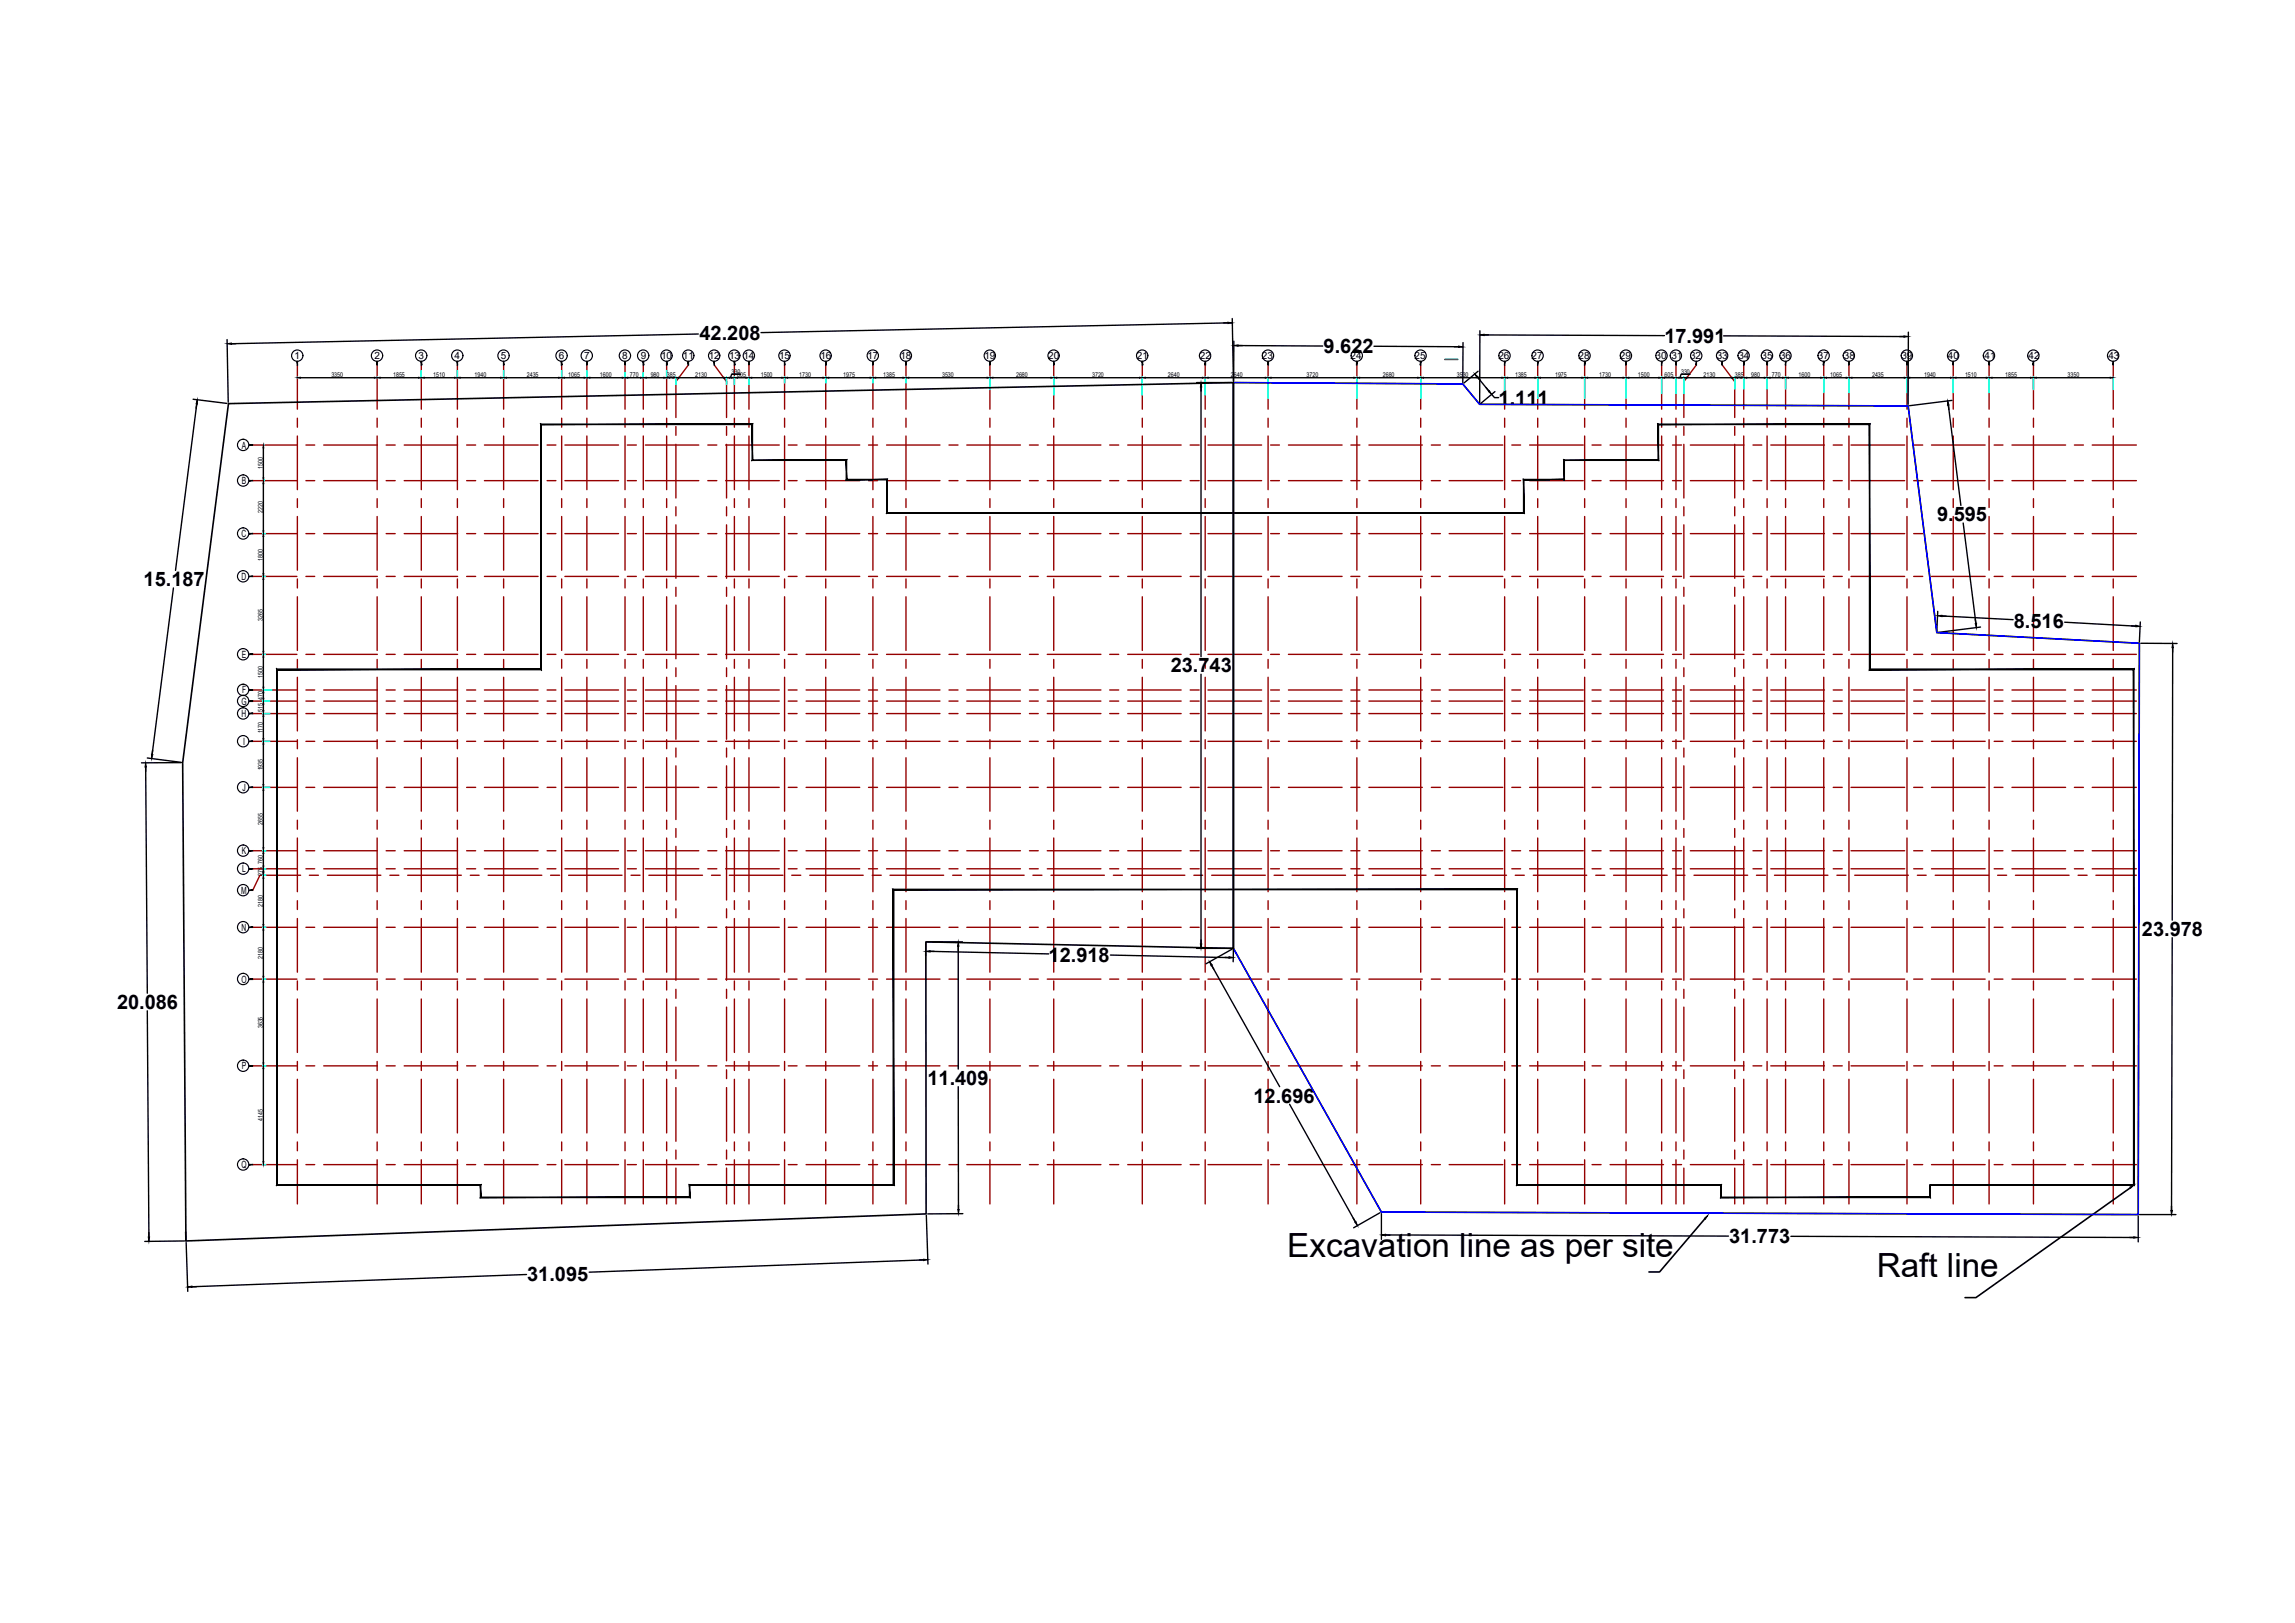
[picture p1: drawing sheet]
<svg xmlns="http://www.w3.org/2000/svg" width="420mm" height="297mm" viewBox="0 0 420 297" stroke-linecap="round" stroke-linejoin="round" font-family="sans-serif">
<defs><g id="words">
<g font-size="6.1">
<text x="235.7" y="230.1">Excavation line as per site</text>
<text x="343.6" y="233.7">Raft line</text>
</g>
<g font-size="3.7">
<text x="128.1" y="62.3">42.208</text>
<text x="242.3" y="64.6">9.622</text>
<text x="304.7" y="62.7">17.991</text>
<text x="274.4" y="74.1">1.111</text>
<text x="354.6" y="95.4">9.595</text>
<text x="26.3" y="107.3">15.187</text>
<text x="368.7" y="114.9">8.516</text>
<text x="214.3" y="123.1">23.743</text>
<text x="392.1" y="171.3">23.978</text>
<text x="192" y="176">12.918</text>
<text x="21.4" y="184.7">20.086</text>
<text x="169.8" y="198.5">11.409</text>
<text x="229.5" y="201.8">12.696</text>
<text x="316.6" y="227.5">31.773</text>
<text x="96.5" y="234.4">31.095</text>
</g>
<g font-size="1.8">
<text x="53.9" y="65.7">1</text>
<text x="68.5" y="65.7">2</text>
<text x="76.6" y="65.7">3</text>
<text x="83.2" y="65.7">4</text>
<text x="91.7" y="65.7">5</text>
<text x="102.3" y="65.7">6</text>
<text x="106.9" y="65.7">7</text>
<text x="113.9" y="65.7">8</text>
<text x="117.3" y="65.7">9</text>
<text x="121" y="65.7">10</text>
<text x="125" y="65.7">11</text>
<text x="129.8" y="65.7">12</text>
<text x="133.5" y="65.7">13</text>
<text x="136.1" y="65.7">14</text>
<text x="142.6" y="65.7">15</text>
<text x="150.2" y="65.7">16</text>
<text x="158.8" y="65.7">17</text>
<text x="164.8" y="65.7">18</text>
<text x="180.2" y="65.7">19</text>
<text x="191.9" y="65.7">20</text>
<text x="208.2" y="65.7">21</text>
<text x="219.7" y="65.7">22</text>
<text x="231" y="65.7">23</text>
<text x="247.3" y="65.7">24</text>
<text x="259" y="65.7">25</text>
<text x="274.3" y="65.7">26</text>
<text x="280.4" y="65.7">27</text>
<text x="289" y="65.7">28</text>
<text x="296.5" y="65.7">29</text>
<text x="303.1" y="65.7">30</text>
<text x="306" y="65.7">31</text>
<text x="309.4" y="65.7">32</text>
<text x="314.3" y="65.7">33</text>
<text x="318.3" y="65.7">34</text>
<text x="322.5" y="65.7">35</text>
<text x="325.9" y="65.7">36</text>
<text x="332.8" y="65.7">37</text>
<text x="337.6" y="65.7">38</text>
<text x="348.1" y="65.7">39</text>
<text x="356.6" y="65.7">40</text>
<text x="363.3" y="65.7">41</text>
<text x="371.4" y="65.7">42</text>
<text x="386" y="65.7">43</text>
<text x="44.3" y="82.1">A</text>
<text x="44.3" y="88.6">B</text>
<text x="44.2" y="98.3">C</text>
<text x="44.2" y="106.2">D</text>
<text x="44.3" y="120.4">E</text>
<text x="44.2" y="129">G</text>
<text x="44.2" y="131.2">H</text>
<text x="44.3" y="126.9">F</text>
<text x="44.5" y="136.3">I</text>
<text x="44.4" y="144.8">J</text>
<text x="44.3" y="156.3">K</text>
<text x="44.3" y="159.6">L</text>
<text x="44.2" y="163.6">M</text>
<text x="44.2" y="170.3">N</text>
<text x="44.2" y="179.9">O</text>
<text x="44.3" y="195.7">P</text>
<text x="44.2" y="213.8">Q</text>
</g>
<g font-size="1.2">
<text x="60.7" y="69">3350</text>
<text x="72" y="69">1855</text>
<text x="79.3" y="69">1510</text>
<text x="86.9" y="69">1940</text>
<text x="96.4" y="69">2435</text>
<text x="104" y="69">1065</text>
<text x="109.8" y="69">1600</text>
<text x="115.3" y="69">770</text>
<text x="119.1" y="69">980</text>
<text x="122.1" y="69">385</text>
<text x="127.3" y="69">2130</text>
<text x="133.9" y="68.4">330</text>
<text x="135" y="69">605</text>
<text x="139.3" y="69">1500</text>
<text x="146.3" y="69">1730</text>
<text x="154.4" y="69">1975</text>
<text x="161.7" y="69">1385</text>
<text x="172.5" y="69">3530</text>
<text x="186" y="69">2680</text>
<text x="199.9" y="69">3720</text>
<text x="213.8" y="69">2640</text>
<text x="225.3" y="69">2640</text>
<text x="239.2" y="69">3720</text>
<text x="253.2" y="69">2680</text>
<text x="266.7" y="69">3530</text>
<text x="277.4" y="69">1385</text>
<text x="284.7" y="69">1975</text>
<text x="292.8" y="69">1730</text>
<text x="299.8" y="69">1500</text>
<text x="304.7" y="69">605</text>
<text x="307.8" y="68.4">330</text>
<text x="311.9" y="69">2130</text>
<text x="317.6" y="69">385</text>
<text x="320.6" y="69">980</text>
<text x="324.4" y="69">770</text>
<text x="329.3" y="69">1600</text>
<text x="335.1" y="69">1065</text>
<text x="342.7" y="69">2435</text>
<text x="352.3" y="69">1940</text>
<text x="359.7" y="69">1510</text>
<text x="367.1" y="69">1855</text>
<text x="378.5" y="69">3350</text>
<text x="48.1" y="85.8" transform="rotate(-90 48.1 85.8)">1500</text>
<text x="48.1" y="93.9" transform="rotate(-90 48.1 93.9)">2220</text>
<text x="48.1" y="102.7" transform="rotate(-90 48.1 102.7)">1800</text>
<text x="48.1" y="113.7" transform="rotate(-90 48.1 113.7)">3265</text>
<text x="48.1" y="124.1" transform="rotate(-90 48.1 124.1)">1500</text>
<text x="48.1" y="130.3" transform="rotate(-90 48.1 130.3)">515</text>
<text x="48.1" y="128.1" transform="rotate(-90 48.1 128.1)">470</text>
<text x="48.1" y="134.2" transform="rotate(-90 48.1 134.2)">1170</text>
<text x="48.1" y="141" transform="rotate(-90 48.1 141)">1935</text>
<text x="48.1" y="151" transform="rotate(-90 48.1 151)">2655</text>
<text x="48.1" y="160.4" transform="rotate(-90 48.1 160.4)">275</text>
<text x="48.1" y="158.2" transform="rotate(-90 48.1 158.2)">760</text>
<text x="48.1" y="166" transform="rotate(-90 48.1 166)">2180</text>
<text x="48.1" y="175.6" transform="rotate(-90 48.1 175.6)">2180</text>
<text x="48.1" y="188.2" transform="rotate(-90 48.1 188.2)">3635</text>
<text x="48.1" y="205.2" transform="rotate(-90 48.1 205.2)">4145</text>
</g>
</g></defs>
<!-- layer: GRID -->
<g fill="none" stroke="#950000" stroke-width=".25">
<path d="M54.4 66.8v8.1M54.4 76.5v1.7M54.4 79.8v9.8M69 66.8v8.1M69 76.5v1.7M69 79.8v9.8M77.1 66.8v8.1M77.1 76.5v1.7M77.1 79.8v9.8M83.7 66.8v8.1M83.7 76.5v1.7M83.7 79.8v9.8"/>
<path d="M92.2 66.8v8.1M92.2 76.5v1.7M92.2 79.8v9.8M102.8 66.8v8.1M102.8 76.5v1.7M102.8 79.8v9.8M107.4 66.8v8.1M107.4 76.5v1.7M107.4 79.8v9.8M114.4 66.8v8.1M114.4 76.5v1.7M114.4 79.8v9.8"/>
<path d="M117.8 66.8v8.1M117.8 76.5v1.7M117.8 79.8v9.8M122 66.8v8.1M122 76.5v1.7M122 79.8v9.8M123.7 78.1v1.6M126 66.8l-2.3 3.1v6.5M130.8 66.8l2.2 3.1v6.5M133 78.1v1.6M134.5 66.8v8.1M134.5 76.5v1.7"/>
<path d="M134.5 79.8v9.8M137.1 66.8v8.1M137.1 76.5v1.7M137.1 79.8v9.8M143.6 66.8v8.1M143.6 76.5v1.7M143.6 79.8v9.8M151.2 66.8v8.1M151.2 76.5v1.7M151.2 79.8v9.8M159.8 66.8v8.1M159.8 76.5v1.7"/>
<path d="M159.8 79.8v9.8M165.9 66.8v8.1M165.9 76.5v1.7M165.9 79.8v9.8M181.2 66.8v8.1M181.2 76.5v1.7M181.2 79.8v9.8M192.9 66.8v8.1M192.9 76.5v1.7M192.9 79.8v9.8M209.1 66.8v8.1M209.1 76.5v1.7"/>
<path d="M209.1 79.8v9.8M220.6 66.8v8.1M220.6 76.5v1.7M220.6 79.8v9.8M232.2 66.8v8.1M232.2 76.5v1.7M232.2 79.8v9.8M248.4 66.8v8.1M248.4 76.5v1.7M248.4 79.8v9.8M260.1 66.8v8.1M260.1 76.5v1.7"/>
<path d="M260.1 79.8v9.8M275.5 66.8v8.1M275.5 76.5v1.7M275.5 79.8v9.8M281.5 66.8v8.1M281.5 76.5v1.7M281.5 79.8v9.8M290.1 66.8v8.1M290.1 76.5v1.7M290.1 79.8v9.8M297.7 66.8v8.1M297.7 76.5v1.7"/>
<path d="M297.7 79.8v9.8M304.2 66.8v8.1M304.2 76.5v1.7M304.2 79.8v9.8M306.8 66.8v8.1M306.8 76.5v1.7M306.8 79.8v9.8M308.3 78.1v1.6M310.6 66.8l-2.3 3.1v6.5M315.3 66.8l2.3 3.1v6.5M317.6 78.1v1.6M319.2 66.8v8.1"/>
<path d="M319.2 76.5v1.7M319.2 79.8v9.8M323.5 66.8v8.1M323.5 76.5v1.7M323.5 79.8v9.8M326.9 66.8v8.1M326.9 76.5v1.7M326.9 79.8v9.8M333.9 66.8v8.1M333.9 76.5v1.7M333.9 79.8v9.8M338.5 66.8v8.1"/>
<path d="M338.5 76.5v1.7M338.5 79.8v9.8M349.1 66.8v8.1M349.1 76.5v1.7M349.1 79.8v9.8M357.6 66.8v8.1M357.6 76.5v1.7M357.6 79.8v9.8M364.2 66.8v8.1M364.2 76.5v1.7M364.2 79.8v9.8M372.3 66.8v8.1"/>
<path d="M372.3 76.5v1.7M372.3 79.8v9.8M386.9 66.8v8.1M386.9 76.5v1.7M386.9 79.8v9.8M46.3 81.4h8.1M46.3 88h8.1M46.3 97.7h8.1M54.4 91.3v1.6M54.4 94.5v9.9M56 81.4h1.6M56 88h1.6"/>
<path d="M56 97.7h1.6M59.3 81.4h9.8M59.3 88h9.8M59.3 97.7h9.8M69 91.3v1.6M69 94.5v9.9M70.7 81.4h1.6M70.7 88h1.6M70.7 97.7h1.6M74 81.4h9.8M74 88h9.8M74 97.7h9.8"/>
<path d="M77.1 91.3v1.6M77.1 94.5v9.9M83.7 91.3v1.6M83.7 94.5v9.9M85.4 81.4h1.7M85.4 88h1.7M85.4 97.7h1.7M88.7 81.4h9.8M88.7 88h9.8M88.7 97.7h9.8M92.2 91.3v1.6M92.2 94.5v9.9"/>
<path d="M100.2 81.4h1.6M100.2 88h1.6M100.2 97.7h1.6M102.8 91.3v1.6M102.8 94.5v9.9M103.4 81.4h9.8M103.4 88h9.8M103.4 97.7h9.8M107.4 91.3v1.6M107.4 94.5v9.9M114.4 91.3v1.6M114.4 94.5v9.9"/>
<path d="M114.9 81.4h1.6M114.9 88h1.6M114.9 97.7h1.6M117.8 91.3v1.6M117.8 94.5v9.9M118.2 81.4h9.7M118.2 88h9.7M118.2 97.7h9.7M122 91.3v1.6M122 94.5v9.9M123.7 81.3v9.8M123.7 92.8v1.6"/>
<path d="M123.7 96.1v9.7M129.6 81.4h1.6M129.6 88h1.6M129.6 97.7h1.6M132.8 81.4h9.9M132.8 88h9.9M132.8 97.7h9.9M133 81.3v9.8M133 92.8v1.6M133 96.1v9.7M134.5 91.3v1.6M134.5 94.5v9.9"/>
<path d="M137.1 91.3v1.6M137.1 94.5v9.9M143.6 91.3v1.6M143.6 94.5v9.9M144.3 81.4h1.6M144.3 88h1.6M144.3 97.7h1.6M147.6 81.4h9.8M147.6 88h9.8M147.6 97.7h9.8M151.2 91.3v1.6M151.2 94.5v9.9"/>
<path d="M159 81.4h1.7M159 88h1.7M159 97.7h1.7M159.8 91.3v1.6M159.8 94.5v9.9M162.3 81.4h9.8M162.3 88h9.8M162.3 97.7h9.8M165.9 91.3v1.6M165.9 94.5v9.9M173.7 81.4h1.7M173.7 88h1.7"/>
<path d="M173.7 97.7h1.7M177 81.4h9.8M177 88h9.8M177 97.7h9.8M181.2 91.3v1.6M181.2 94.5v9.9M188.5 81.4h1.6M188.5 88h1.6M188.5 97.7h1.6M191.7 81.4h9.8M191.7 88h9.8M191.7 97.7h9.8"/>
<path d="M192.9 91.3v1.6M192.9 94.5v9.9M203.2 81.4h1.6M203.2 88h1.6M203.2 97.7h1.6M206.5 81.4h9.7M206.5 88h9.7M206.5 97.7h9.7M209.1 91.3v1.6M209.1 94.5v9.9M217.9 81.4h1.6M217.9 88h1.6"/>
<path d="M217.9 97.7h1.6M220.6 91.3v1.6M220.6 94.5v9.9M221.1 81.4h9.9M221.1 88h9.9M221.1 97.7h9.9M232.2 91.3v1.6M232.2 94.5v9.9M232.6 81.4h1.6M232.6 88h1.6M232.6 97.7h1.6M235.9 81.4h9.8"/>
<path d="M235.9 88h9.8M235.9 97.7h9.8M247.3 81.4h1.7M247.3 88h1.7M247.3 97.7h1.7M248.4 91.3v1.6M248.4 94.5v9.9M250.6 81.4h9.8M250.6 88h9.8M250.6 97.7h9.8M260.1 91.3v1.6M260.1 94.5v9.9"/>
<path d="M262 81.4h1.7M262 88h1.7M262 97.7h1.7M265.3 81.4h9.8M265.3 88h9.8M265.3 97.7h9.8M275.5 91.3v1.6M275.5 94.5v9.9M276.8 81.4h1.6M276.8 88h1.6M276.8 97.7h1.6M280 81.4h9.9"/>
<path d="M280 88h9.9M280 97.7h9.9M281.5 91.3v1.6M281.5 94.5v9.9M290.1 91.3v1.6M290.1 94.5v9.9M291.5 81.4h1.6M291.5 88h1.6M291.5 97.7h1.6M294.8 81.4h9.7M294.8 88h9.7M294.8 97.7h9.7"/>
<path d="M297.7 91.3v1.6M297.7 94.5v9.9M304.2 91.3v1.6M304.2 94.5v9.9M306.2 81.4h1.6M306.2 88h1.6M306.2 97.7h1.6M306.8 91.3v1.6M306.8 94.5v9.9M308.3 81.3v9.8M308.3 92.8v1.6M308.3 96.1v9.7"/>
<path d="M309.5 81.4h9.8M309.5 88h9.8M309.5 97.7h9.8M317.6 81.3v9.8M317.6 92.8v1.6M317.6 96.1v9.7M319.2 91.3v1.6M319.2 94.5v9.9M320.9 81.4h1.6M320.9 88h1.6M320.9 97.7h1.6M323.5 91.3v1.6"/>
<path d="M323.5 94.5v9.9M324.2 81.4h9.8M324.2 88h9.8M324.2 97.7h9.8M326.9 91.3v1.6M326.9 94.5v9.9M333.9 91.3v1.6M333.9 94.5v9.9M335.6 81.4h1.7M335.6 88h1.7M335.6 97.7h1.7M338.5 91.3v1.6"/>
<path d="M338.5 94.5v9.9M338.9 81.4h9.8M338.9 88h9.8M338.9 97.7h9.8M349.1 91.3v1.6M349.1 94.5v9.9M350.4 81.4h1.6M350.4 88h1.6M350.4 97.7h1.6M353.6 81.4h9.8M353.6 88h9.8M353.6 97.7h9.8"/>
<path d="M357.6 91.3v1.6M357.6 94.5v9.9M364.2 91.3v1.6M364.2 94.5v9.9M365.1 81.4h1.6M365.1 88h1.6M365.1 97.7h1.6M368.3 81.4h9.9M368.3 88h9.9M368.3 97.7h9.9M372.3 91.3v1.6M372.3 94.5v9.9"/>
<path d="M379.8 81.4h1.6M379.8 88h1.6M379.8 97.7h1.6M383 81.4h8.1M383 88h8.1M383 97.7h8.1M386.9 91.3v1.6M386.9 94.5v9.9M46.3 105.5h8.1M46.3 119.8h8.1M54.4 106v1.6M54.4 109.2v9.8"/>
<path d="M56 105.5h1.6M56 119.8h1.6M59.3 105.5h9.8M59.3 119.8h9.8M69 106v1.6M69 109.2v9.8M70.7 105.5h1.6M70.7 119.8h1.6M74 105.5h9.8M74 119.8h9.8M77.1 106v1.6M77.1 109.2v9.8"/>
<path d="M83.7 106v1.6M83.7 109.2v9.8M85.4 105.5h1.7M85.4 119.8h1.7M88.7 105.5h9.8M88.7 119.8h9.8M92.2 106v1.6M92.2 109.2v9.8M100.2 105.5h1.6M100.2 119.8h1.6M102.8 106v1.6M102.8 109.2v9.8"/>
<path d="M103.4 105.5h9.8M103.4 119.8h9.8M107.4 106v1.6M107.4 109.2v9.8M114.4 106v1.6M114.4 109.2v9.8M114.9 105.5h1.6M114.9 119.8h1.6M117.8 106v1.6M117.8 109.2v9.8M118.2 105.5h9.7M118.2 119.8h9.7"/>
<path d="M122 106v1.6M122 109.2v9.8M123.7 107.5v1.6M123.7 110.7v9.9M129.6 105.5h1.6M129.6 119.8h1.6M132.8 105.5h9.9M132.8 119.8h9.9M133 107.5v1.6M133 110.7v9.9M134.5 106v1.6M134.5 109.2v9.8"/>
<path d="M137.1 106v1.6M137.1 109.2v9.8M143.6 106v1.6M143.6 109.2v9.8M144.3 105.5h1.6M144.3 119.8h1.6M147.6 105.5h9.8M147.6 119.8h9.8M151.2 106v1.6M151.2 109.2v9.8M159 105.5h1.7M159 119.8h1.7"/>
<path d="M159.8 106v1.6M159.8 109.2v9.8M162.3 105.5h9.8M162.3 119.8h9.8M165.9 106v1.6M165.9 109.2v9.8M173.7 105.5h1.7M173.7 119.8h1.7M177 105.5h9.8M177 119.8h9.8M181.2 106v1.6M181.2 109.2v9.8"/>
<path d="M188.5 105.5h1.6M188.5 119.8h1.6M191.7 105.5h9.8M191.7 119.8h9.8M192.9 106v1.6M192.9 109.2v9.8M203.2 105.5h1.6M203.2 119.8h1.6M206.5 105.5h9.7M206.5 119.8h9.7M209.1 106v1.6M209.1 109.2v9.8"/>
<path d="M217.9 105.5h1.6M217.9 119.8h1.6M220.6 106v1.6M220.6 109.2v9.8M221.1 105.5h9.9M221.1 119.8h9.9M232.2 106v1.6M232.2 109.2v9.8M232.6 105.5h1.6M232.6 119.8h1.6M235.9 105.5h9.8M235.9 119.8h9.8"/>
<path d="M247.3 105.5h1.7M247.3 119.8h1.7M248.4 106v1.6M248.4 109.2v9.8M250.6 105.5h9.8M250.6 119.8h9.8M260.1 106v1.6M260.1 109.2v9.8M262 105.5h1.7M262 119.8h1.7M265.3 105.5h9.8M265.3 119.8h9.8"/>
<path d="M275.5 106v1.6M275.5 109.2v9.8M276.8 105.5h1.6M276.8 119.8h1.6M280 105.5h9.9M280 119.8h9.9M281.5 106v1.6M281.5 109.2v9.8M290.1 106v1.6M290.1 109.2v9.8M291.5 105.5h1.6M291.5 119.8h1.6"/>
<path d="M294.8 105.5h9.7M294.8 119.8h9.7M297.7 106v1.6M297.7 109.2v9.8M304.2 106v1.6M304.2 109.2v9.8M306.2 105.5h1.6M306.2 119.8h1.6M306.8 106v1.6M306.8 109.2v9.8M308.3 107.5v1.6M308.3 110.7v9.9"/>
<path d="M309.5 105.5h9.8M309.5 119.8h9.8M317.6 107.5v1.6M317.6 110.7v9.9M319.2 106v1.6M319.2 109.2v9.8M320.9 105.5h1.6M320.9 119.8h1.6M323.5 106v1.6M323.5 109.2v9.8M324.2 105.5h9.8M324.2 119.8h9.8"/>
<path d="M326.9 106v1.6M326.9 109.2v9.8M333.9 106v1.6M333.9 109.2v9.8M335.6 105.5h1.7M335.6 119.8h1.7M338.5 106v1.6M338.5 109.2v9.8M338.9 105.5h9.8M338.9 119.8h9.8M349.1 106v1.6M349.1 109.2v9.8"/>
<path d="M350.4 105.5h1.6M350.4 119.8h1.6M353.6 105.5h9.8M353.6 119.8h9.8M357.6 106v1.6M357.6 109.2v9.8M364.2 106v1.6M364.2 109.2v9.8M365.1 105.5h1.6M365.1 119.8h1.6M368.3 105.5h9.9M368.3 119.8h9.9"/>
<path d="M372.3 106v1.6M372.3 109.2v9.8M379.8 105.5h1.6M379.8 119.8h1.6M383 105.5h8.1M383 119.8h8.1M386.9 106v1.6M386.9 109.2v9.8M46.3 130.6h8.1M46.3 128.3h8.1M46.3 135.7h8.1M46.3 126.3h8.1"/>
<path d="M54.4 120.7v1.6M54.4 124v9.8M54.4 135.4v1.6M54.4 138.7v9.8M56 130.6h1.6M56 128.3h1.6M56 135.7h1.6M56 126.3h1.6M59.3 130.6h9.8M59.3 128.3h9.8M59.3 135.7h9.8M59.3 126.3h9.8"/>
<path d="M69 120.7v1.6M69 124v9.8M69 135.4v1.6M69 138.7v9.8M70.7 130.6h1.6M70.7 128.3h1.6M70.7 135.7h1.6M70.7 126.3h1.6M74 130.6h9.8M74 128.3h9.8M74 135.7h9.8M74 126.3h9.8"/>
<path d="M77.1 120.7v1.6M77.1 124v9.8M77.1 135.4v1.6M77.1 138.7v9.8M83.7 120.7v1.6M83.7 124v9.8M83.7 135.4v1.6M83.7 138.7v9.8M85.4 130.6h1.7M85.4 128.3h1.7M85.4 135.7h1.7M85.4 126.3h1.7"/>
<path d="M88.7 130.6h9.8M88.7 128.3h9.8M88.7 135.7h9.8M88.7 126.3h9.8M92.2 120.7v1.6M92.2 124v9.8M92.2 135.4v1.6M92.2 138.7v9.8M100.2 130.6h1.6M100.2 128.3h1.6M100.2 135.7h1.6M100.2 126.3h1.6"/>
<path d="M102.8 120.7v1.6M102.8 124v9.8M102.8 135.4v1.6M102.8 138.7v9.8M103.4 130.6h9.8M103.4 128.3h9.8M103.4 135.7h9.8M103.4 126.3h9.8M107.4 120.7v1.6M107.4 124v9.8M107.4 135.4v1.6M107.4 138.7v9.8"/>
<path d="M114.4 120.7v1.6M114.4 124v9.8M114.4 135.4v1.6M114.4 138.7v9.8M114.9 130.6h1.6M114.9 128.3h1.6M114.9 135.7h1.6M114.9 126.3h1.6M117.8 120.7v1.6M117.8 124v9.8M117.8 135.4v1.6M117.8 138.7v9.8"/>
<path d="M118.2 130.6h9.7M118.2 128.3h9.7M118.2 135.7h9.7M118.2 126.3h9.7M122 120.7v1.6M122 124v9.8M122 135.4v1.6M122 138.7v9.8M123.7 122.2v1.6M123.7 125.5v9.8M123.7 136.9v1.7M129.6 130.6h1.6"/>
<path d="M129.6 128.3h1.6M129.6 135.7h1.6M129.6 126.3h1.6M132.8 130.6h9.9M132.8 128.3h9.9M132.8 135.7h9.9M132.8 126.3h9.9M133 122.2v1.6M133 125.5v9.8M133 136.9v1.7M134.5 120.7v1.6M134.5 124v9.8"/>
<path d="M134.5 135.4v1.6M134.5 138.7v9.8M137.1 120.7v1.6M137.1 124v9.8M137.1 135.4v1.6M137.1 138.7v9.8M143.6 120.7v1.6M143.6 124v9.8M143.6 135.4v1.6M143.6 138.7v9.8M144.3 130.6h1.6M144.3 128.3h1.6"/>
<path d="M144.3 135.7h1.6M144.3 126.3h1.6M147.6 130.6h9.8M147.6 128.3h9.8M147.6 135.7h9.8M147.6 126.3h9.8M151.2 120.7v1.6M151.2 124v9.8M151.2 135.4v1.6M151.2 138.7v9.8M159 130.6h1.7M159 128.3h1.7"/>
<path d="M159 135.7h1.7M159 126.3h1.7M159.8 120.7v1.6M159.8 124v9.8M159.8 135.4v1.6M159.8 138.7v9.8M162.3 130.6h9.8M162.3 128.3h9.8M162.3 135.7h9.8M162.3 126.3h9.8M165.9 120.7v1.6M165.9 124v9.8"/>
<path d="M165.9 135.4v1.6M165.9 138.7v9.8M173.7 130.6h1.7M173.7 128.3h1.7M173.7 135.7h1.7M173.7 126.3h1.7M177 130.6h9.8M177 128.3h9.8M177 135.7h9.8M177 126.3h9.8M181.2 120.7v1.6M181.2 124v9.8"/>
<path d="M181.2 135.4v1.6M181.2 138.7v9.8M188.5 130.6h1.6M188.5 128.3h1.6M188.5 135.7h1.6M188.5 126.3h1.6M191.7 130.6h9.8M191.7 128.3h9.8M191.7 135.7h9.8M191.7 126.3h9.8M192.9 120.7v1.6M192.9 124v9.8"/>
<path d="M192.9 135.4v1.6M192.9 138.7v9.8M203.2 130.6h1.6M203.2 128.3h1.6M203.2 135.7h1.6M203.2 126.3h1.6M206.5 130.6h9.7M206.5 128.3h9.7M206.5 135.7h9.7M206.5 126.3h9.7M209.1 120.7v1.6M209.1 124v9.8"/>
<path d="M209.1 135.4v1.6M209.1 138.7v9.8M217.9 130.6h1.6M217.9 128.3h1.6M217.9 135.7h1.6M217.9 126.3h1.6M220.6 120.7v1.6M220.6 124v9.8M220.6 135.4v1.6M220.6 138.7v9.8M221.1 130.6h9.9M221.1 128.3h9.9"/>
<path d="M221.1 135.7h9.9M221.1 126.3h9.9M232.2 120.7v1.6M232.2 124v9.8M232.2 135.4v1.6M232.2 138.7v9.8M232.6 130.6h1.6M232.6 128.3h1.6M232.6 135.7h1.6M232.6 126.3h1.6M235.9 130.6h9.8M235.9 128.3h9.8"/>
<path d="M235.9 135.7h9.8M235.9 126.3h9.8M247.3 130.6h1.7M247.3 128.3h1.7M247.3 135.7h1.7M247.3 126.3h1.7M248.4 120.7v1.6M248.4 124v9.8M248.4 135.4v1.6M248.4 138.7v9.8M250.6 130.6h9.8M250.6 128.3h9.8"/>
<path d="M250.6 135.7h9.8M250.6 126.3h9.8M260.1 120.7v1.6M260.1 124v9.8M260.1 135.4v1.6M260.1 138.7v9.8M262 130.6h1.7M262 128.3h1.7M262 135.7h1.7M262 126.3h1.7M265.3 130.6h9.8M265.3 128.3h9.8"/>
<path d="M265.3 135.7h9.8M265.3 126.3h9.8M275.5 120.7v1.6M275.5 124v9.8M275.5 135.4v1.6M275.5 138.7v9.8M276.8 130.6h1.6M276.8 128.3h1.6M276.8 135.7h1.6M276.8 126.3h1.6M280 130.6h9.9M280 128.3h9.9"/>
<path d="M280 135.7h9.9M280 126.3h9.9M281.5 120.7v1.6M281.5 124v9.8M281.5 135.4v1.6M281.5 138.7v9.8M290.1 120.7v1.6M290.1 124v9.8M290.1 135.4v1.6M290.1 138.7v9.8M291.5 130.6h1.6M291.5 128.3h1.6"/>
<path d="M291.5 135.7h1.6M291.5 126.3h1.6M294.8 130.6h9.7M294.8 128.3h9.7M294.8 135.7h9.7M294.8 126.3h9.7M297.7 120.7v1.6M297.7 124v9.8M297.7 135.4v1.6M297.7 138.7v9.8M304.2 120.7v1.6M304.2 124v9.8"/>
<path d="M304.2 135.4v1.6M304.2 138.7v9.8M306.2 130.6h1.6M306.2 128.3h1.6M306.2 135.7h1.6M306.2 126.3h1.6M306.8 120.7v1.6M306.8 124v9.8M306.8 135.4v1.6M306.8 138.7v9.8M308.3 122.2v1.6M308.3 125.5v9.8"/>
<path d="M308.3 136.9v1.7M309.5 130.6h9.8M309.5 128.3h9.8M309.5 135.7h9.8M309.5 126.3h9.8M317.6 122.2v1.6M317.6 125.5v9.8M317.6 136.9v1.7M319.2 120.7v1.6M319.2 124v9.8M319.2 135.4v1.6M319.2 138.7v9.8"/>
<path d="M320.9 130.6h1.6M320.9 128.3h1.6M320.9 135.7h1.6M320.9 126.3h1.6M323.5 120.7v1.6M323.5 124v9.8M323.5 135.4v1.6M323.5 138.7v9.8M324.2 130.6h9.8M324.2 128.3h9.8M324.2 135.7h9.8M324.2 126.3h9.8"/>
<path d="M326.9 120.7v1.6M326.9 124v9.8M326.9 135.4v1.6M326.9 138.7v9.8M333.9 120.7v1.6M333.9 124v9.8M333.9 135.4v1.6M333.9 138.7v9.8M335.6 130.6h1.7M335.6 128.3h1.7M335.6 135.7h1.7M335.6 126.3h1.7"/>
<path d="M338.5 120.7v1.6M338.5 124v9.8M338.5 135.4v1.6M338.5 138.7v9.8M338.9 130.6h9.8M338.9 128.3h9.8M338.9 135.7h9.8M338.9 126.3h9.8M349.1 120.7v1.6M349.1 124v9.8M349.1 135.4v1.6M349.1 138.7v9.8"/>
<path d="M350.4 130.6h1.6M350.4 128.3h1.6M350.4 135.7h1.6M350.4 126.3h1.6M353.6 130.6h9.8M353.6 128.3h9.8M353.6 135.7h9.8M353.6 126.3h9.8M357.6 120.7v1.6M357.6 124v9.8M357.6 135.4v1.6M357.6 138.7v9.8"/>
<path d="M364.2 120.7v1.6M364.2 124v9.8M364.2 135.4v1.6M364.2 138.7v9.8M365.1 130.6h1.6M365.1 128.3h1.6M365.1 135.7h1.6M365.1 126.3h1.6M368.3 130.6h9.9M368.3 128.3h9.9M368.3 135.7h9.9M368.3 126.3h9.9"/>
<path d="M372.3 120.7v1.6M372.3 124v9.8M372.3 135.4v1.6M372.3 138.7v9.8M379.8 130.6h1.6M379.8 128.3h1.6M379.8 135.7h1.6M379.8 126.3h1.6M383 130.6h8.1M383 128.3h8.1M383 135.7h8.1M383 126.3h8.1"/>
<path d="M386.9 120.7v1.6M386.9 124v9.8M386.9 135.4v1.6M386.9 138.7v9.8M46.3 144.1h8.1M46.3 155.7h8.1M46.3 159h8.1M54.4 150.1v1.7M54.4 153.4v9.8M56 144.1h1.6M56 155.7h1.6M56 159h1.6"/>
<path d="M59.3 144.1h9.8M59.3 155.7h9.8M59.3 159h9.8M69 150.1v1.7M69 153.4v9.8M70.7 144.1h1.6M70.7 155.7h1.6M70.7 159h1.6M74 144.1h9.8M74 155.7h9.8M74 159h9.8M77.1 150.1v1.7"/>
<path d="M77.1 153.4v9.8M83.7 150.1v1.7M83.7 153.4v9.8M85.4 144.1h1.7M85.4 155.7h1.7M85.4 159h1.7M88.7 144.1h9.8M88.7 155.7h9.8M88.7 159h9.8M92.2 150.1v1.7M92.2 153.4v9.8M100.2 144.1h1.6"/>
<path d="M100.2 155.7h1.6M100.2 159h1.6M102.8 150.1v1.7M102.8 153.4v9.8M103.4 144.1h9.8M103.4 155.7h9.8M103.4 159h9.8M107.4 150.1v1.7M107.4 153.4v9.8M114.4 150.1v1.7M114.4 153.4v9.8M114.9 144.1h1.6"/>
<path d="M114.9 155.7h1.6M114.9 159h1.6M117.8 150.1v1.7M117.8 153.4v9.8M118.2 144.1h9.7M118.2 155.7h9.7M118.2 159h9.7M122 150.1v1.7M122 153.4v9.8M123.7 140.2v9.8M123.7 151.6v1.6M123.7 154.9v9.8"/>
<path d="M129.6 144.1h1.6M129.6 155.7h1.6M129.6 159h1.6M132.8 144.1h9.9M132.8 155.7h9.9M132.8 159h9.9M133 140.2v9.8M133 151.6v1.6M133 154.9v9.8M134.5 150.1v1.7M134.5 153.4v9.8M137.1 150.1v1.7"/>
<path d="M137.1 153.4v9.8M143.6 150.1v1.7M143.6 153.4v9.8M144.3 144.1h1.6M144.3 155.7h1.6M144.3 159h1.6M147.6 144.1h9.8M147.6 155.7h9.8M147.6 159h9.8M151.2 150.1v1.7M151.2 153.4v9.8M159 144.1h1.7"/>
<path d="M159 155.7h1.7M159 159h1.7M159.8 150.1v1.7M159.8 153.4v9.8M162.3 144.1h9.8M162.3 155.7h9.8M162.3 159h9.8M165.9 150.1v1.7M165.9 153.4v9.8M173.7 144.1h1.7M173.7 155.7h1.7M173.7 159h1.7"/>
<path d="M177 144.1h9.8M177 155.7h9.8M177 159h9.8M181.2 150.1v1.7M181.2 153.4v9.8M188.5 144.1h1.6M188.5 155.7h1.6M188.5 159h1.6M191.7 144.1h9.8M191.7 155.7h9.8M191.7 159h9.8M192.9 150.1v1.7"/>
<path d="M192.9 153.4v9.8M203.2 144.1h1.6M203.2 155.7h1.6M203.2 159h1.6M206.5 144.1h9.7M206.5 155.7h9.7M206.5 159h9.7M209.1 150.1v1.7M209.1 153.4v9.8M217.9 144.1h1.6M217.9 155.7h1.6M217.9 159h1.6"/>
<path d="M220.6 150.1v1.7M220.6 153.4v9.8M221.1 144.1h9.9M221.1 155.7h9.9M221.1 159h9.9M232.2 150.1v1.7M232.2 153.4v9.8M232.6 144.1h1.6M232.6 155.7h1.6M232.6 159h1.6M235.9 144.1h9.8M235.9 155.7h9.8"/>
<path d="M235.9 159h9.8M247.3 144.1h1.7M247.3 155.7h1.7M247.3 159h1.7M248.4 150.1v1.7M248.4 153.4v9.8M250.6 144.1h9.8M250.6 155.7h9.8M250.6 159h9.8M260.1 150.1v1.7M260.1 153.4v9.8M262 144.1h1.7"/>
<path d="M262 155.7h1.7M262 159h1.7M265.3 144.1h9.8M265.3 155.7h9.8M265.3 159h9.8M275.5 150.1v1.7M275.5 153.4v9.8M276.8 144.1h1.6M276.8 155.7h1.6M276.8 159h1.6M280 144.1h9.9M280 155.7h9.9"/>
<path d="M280 159h9.9M281.5 150.1v1.7M281.5 153.4v9.8M290.1 150.1v1.7M290.1 153.4v9.8M291.5 144.1h1.6M291.5 155.7h1.6M291.5 159h1.6M294.8 144.1h9.7M294.8 155.7h9.7M294.8 159h9.7M297.7 150.1v1.7"/>
<path d="M297.7 153.4v9.8M304.2 150.1v1.7M304.2 153.4v9.8M306.2 144.1h1.6M306.2 155.7h1.6M306.2 159h1.6M306.8 150.1v1.7M306.8 153.4v9.8M308.3 140.2v9.8M308.3 151.6v1.6M308.3 154.9v9.8M309.5 144.1h9.8"/>
<path d="M309.5 155.7h9.8M309.5 159h9.8M317.6 140.2v9.8M317.6 151.6v1.6M317.6 154.9v9.8M319.2 150.1v1.7M319.2 153.4v9.8M320.9 144.1h1.6M320.9 155.7h1.6M320.9 159h1.6M323.5 150.1v1.7M323.5 153.4v9.8"/>
<path d="M324.2 144.1h9.8M324.2 155.7h9.8M324.2 159h9.8M326.9 150.1v1.7M326.9 153.4v9.8M333.9 150.1v1.7M333.9 153.4v9.8M335.6 144.1h1.7M335.6 155.7h1.7M335.6 159h1.7M338.5 150.1v1.7M338.5 153.4v9.8"/>
<path d="M338.9 144.1h9.8M338.9 155.7h9.8M338.9 159h9.8M349.1 150.1v1.7M349.1 153.4v9.8M350.4 144.1h1.6M350.4 155.7h1.6M350.4 159h1.6M353.6 144.1h9.8M353.6 155.7h9.8M353.6 159h9.8M357.6 150.1v1.7"/>
<path d="M357.6 153.4v9.8M364.2 150.1v1.7M364.2 153.4v9.8M365.1 144.1h1.6M365.1 155.7h1.6M365.1 159h1.6M368.3 144.1h9.9M368.3 155.7h9.9M368.3 159h9.9M372.3 150.1v1.7M372.3 153.4v9.8M379.8 144.1h1.6"/>
<path d="M379.8 155.7h1.6M379.8 159h1.6M383 144.1h8.1M383 155.7h8.1M383 159h8.1M386.9 150.1v1.7M386.9 153.4v9.8M46.3 169.7h8.1M46.3 179.2h8.1M54.4 164.8v1.7M54.4 168.1v9.8M54.4 179.5v1.7"/>
<path d="M55 160.2h-7.4l-1.3 2.7M56 169.7h1.6M56 179.2h1.6M56.6 160.2h1.7M59.3 169.7h9.8M59.3 179.2h9.8M59.9 160.2h9.8M69 164.8v1.7M69 168.1v9.8M69 179.5v1.7M70.7 169.7h1.6M70.7 179.2h1.6"/>
<path d="M71.4 160.2h1.6M74 169.7h9.8M74 179.2h9.8M74.6 160.2h9.9M77.1 164.8v1.7M77.1 168.1v9.8M77.1 179.5v1.7M83.7 164.8v1.7M83.7 168.1v9.8M83.7 179.5v1.7M85.4 169.7h1.7M85.4 179.2h1.7"/>
<path d="M86.1 160.2h1.6M88.7 169.7h9.8M88.7 179.2h9.8M89.4 160.2h9.8M92.2 164.8v1.7M92.2 168.1v9.8M92.2 179.5v1.7M100.2 169.7h1.6M100.2 179.2h1.6M100.8 160.2h1.6M102.8 164.8v1.7M102.8 168.1v9.8"/>
<path d="M102.8 179.5v1.7M103.4 169.7h9.8M103.4 179.2h9.8M104.1 160.2h9.8M107.4 164.8v1.7M107.4 168.1v9.8M107.4 179.5v1.7M114.4 164.8v1.7M114.4 168.1v9.8M114.4 179.5v1.7M114.9 169.7h1.6M114.9 179.2h1.6"/>
<path d="M115.5 160.2h1.7M117.8 164.8v1.7M117.8 168.1v9.8M117.8 179.5v1.7M118.2 169.7h9.7M118.2 179.2h9.7M118.8 160.2h9.8M122 164.8v1.7M122 168.1v9.8M122 179.5v1.7M123.7 166.3v1.7M123.7 169.6v9.8"/>
<path d="M129.6 169.7h1.6M129.6 179.2h1.6M130.3 160.2h1.6M132.8 169.7h9.9M132.8 179.2h9.9M133 166.3v1.7M133 169.6v9.8M133.5 160.2h9.8M134.5 164.8v1.7M134.5 168.1v9.8M134.5 179.5v1.7M137.1 164.8v1.7"/>
<path d="M137.1 168.1v9.8M137.1 179.5v1.7M143.6 164.8v1.7M143.6 168.1v9.8M143.6 179.5v1.7M144.3 169.7h1.6M144.3 179.2h1.6M144.9 160.2h1.7M147.6 169.7h9.8M147.6 179.2h9.8M148.3 160.2h9.7M151.2 164.8v1.7"/>
<path d="M151.2 168.1v9.8M151.2 179.5v1.7M159 169.7h1.7M159 179.2h1.7M159.7 160.2h1.6M159.8 164.8v1.7M159.8 168.1v9.8M159.8 179.5v1.7M162.3 169.7h9.8M162.3 179.2h9.8M162.9 160.2h9.9M165.9 164.8v1.7"/>
<path d="M165.9 168.1v9.8M165.9 179.5v1.7M173.7 169.7h1.7M173.7 179.2h1.7M174.4 160.2h1.6M177 169.7h9.8M177 179.2h9.8M177.7 160.2h9.8M181.2 164.8v1.7M181.2 168.1v9.8M181.2 179.5v1.7M188.5 169.7h1.6"/>
<path d="M188.5 179.2h1.6M189.1 160.2h1.7M191.7 169.7h9.8M191.7 179.2h9.8M192.4 160.2h9.8M192.9 164.8v1.7M192.9 168.1v9.8M192.9 179.5v1.7M203.2 169.7h1.6M203.2 179.2h1.6M203.8 160.2h1.7M206.5 169.7h9.7"/>
<path d="M206.5 179.2h9.7M207.1 160.2h9.8M209.1 164.8v1.7M209.1 168.1v9.8M209.1 179.5v1.7M217.9 169.7h1.6M217.9 179.2h1.6M218.6 160.2h1.6M220.6 164.8v1.7M220.6 168.1v9.8M220.6 179.5v1.7M221.1 169.7h9.9"/>
<path d="M221.1 179.2h9.9M221.8 160.2h9.8M232.2 164.8v1.7M232.2 168.1v9.8M232.2 179.5v1.7M232.6 169.7h1.6M232.6 179.2h1.6M233.3 160.2h1.6M235.9 169.7h9.8M235.9 179.2h9.8M236.6 160.2h9.7M247.3 169.7h1.7"/>
<path d="M247.3 179.2h1.7M248 160.2h1.6M248.4 164.8v1.7M248.4 168.1v9.8M248.4 179.5v1.7M250.6 169.7h9.8M250.6 179.2h9.8M251.2 160.2h9.9M260.1 164.8v1.7M260.1 168.1v9.8M260.1 179.5v1.7M262 169.7h1.7"/>
<path d="M262 179.2h1.7M262.7 160.2h1.6M265.3 169.7h9.8M265.3 179.2h9.8M266 160.2h9.8M275.5 164.8v1.7M275.5 168.1v9.8M275.5 179.5v1.7M276.8 169.7h1.6M276.8 179.2h1.6M277.4 160.2h1.7M280 169.7h9.9"/>
<path d="M280 179.2h9.9M280.7 160.2h9.8M281.5 164.8v1.7M281.5 168.1v9.8M281.5 179.5v1.7M290.1 164.8v1.7M290.1 168.1v9.8M290.1 179.5v1.7M291.5 169.7h1.6M291.5 179.2h1.6M292.1 160.2h1.7M294.8 169.7h9.7"/>
<path d="M294.8 179.2h9.7M295.4 160.2h9.8M297.7 164.8v1.7M297.7 168.1v9.8M297.7 179.5v1.7M304.2 164.8v1.7M304.2 168.1v9.8M304.2 179.5v1.7M306.2 169.7h1.6M306.2 179.2h1.6M306.8 164.8v1.7M306.8 168.1v9.8"/>
<path d="M306.8 179.5v1.7M306.9 160.2h1.6M308.3 166.3v1.7M308.3 169.6v9.8M309.5 169.7h9.8M309.5 179.2h9.8M310.1 160.2h9.9M317.6 166.3v1.7M317.6 169.6v9.8M319.2 164.8v1.7M319.2 168.1v9.8M319.2 179.5v1.7"/>
<path d="M320.9 169.7h1.6M320.9 179.2h1.6M321.6 160.2h1.6M323.5 164.8v1.7M323.5 168.1v9.8M323.5 179.5v1.7M324.2 169.7h9.8M324.2 179.2h9.8M324.9 160.2h9.7M326.9 164.8v1.7M326.9 168.1v9.8M326.9 179.5v1.7"/>
<path d="M333.9 164.8v1.7M333.9 168.1v9.8M333.9 179.5v1.7M335.6 169.7h1.7M335.6 179.2h1.7M336.3 160.2h1.6M338.5 164.8v1.7M338.5 168.1v9.8M338.5 179.5v1.7M338.9 169.7h9.8M338.9 179.2h9.8M339.6 160.2h9.8"/>
<path d="M349.1 164.8v1.7M349.1 168.1v9.8M349.1 179.5v1.7M350.4 169.7h1.6M350.4 179.2h1.6M351 160.2h1.6M353.6 169.7h9.8M353.6 179.2h9.8M354.3 160.2h9.8M357.6 164.8v1.7M357.6 168.1v9.8M357.6 179.5v1.7"/>
<path d="M364.2 164.8v1.7M364.2 168.1v9.8M364.2 179.5v1.7M365.1 169.7h1.6M365.1 179.2h1.6M365.7 160.2h1.7M368.3 169.7h9.9M368.3 179.2h9.9M369 160.2h9.8M372.3 164.8v1.7M372.3 168.1v9.8M372.3 179.5v1.7"/>
<path d="M379.8 169.7h1.6M379.8 179.2h1.6M380.4 160.2h1.7M383 169.7h8.1M383 179.2h8.1M383.7 160.2h7.4M386.9 164.8v1.7M386.9 168.1v9.8M386.9 179.5v1.7M46.3 195.1h8.1M54.4 182.8v9.8M54.4 194.3v1.6"/>
<path d="M54.4 197.5v9.8M56 195.1h1.6M59.3 195.1h9.8M69 182.8v9.8M69 194.3v1.6M69 197.5v9.8M70.7 195.1h1.6M74 195.1h9.8M77.1 182.8v9.8M77.1 194.3v1.6M77.1 197.5v9.8M83.7 182.8v9.8"/>
<path d="M83.7 194.3v1.6M83.7 197.5v9.8M85.4 195.1h1.7M88.7 195.1h9.8M92.2 182.8v9.8M92.2 194.3v1.6M92.2 197.5v9.8M100.2 195.1h1.6M102.8 182.8v9.8M102.8 194.3v1.6M102.8 197.5v9.8M103.4 195.1h9.8"/>
<path d="M107.4 182.8v9.8M107.4 194.3v1.6M107.4 197.5v9.8M114.4 182.8v9.8M114.4 194.3v1.6M114.4 197.5v9.8M114.9 195.1h1.6M117.8 182.8v9.8M117.8 194.3v1.6M117.8 197.5v9.8M118.2 195.1h9.7M122 182.8v9.8"/>
<path d="M122 194.3v1.6M122 197.5v9.8M123.7 181.1v1.6M123.7 184.3v9.8M123.7 195.8v1.6M123.7 199.1v9.8M129.6 195.1h1.6M132.8 195.1h9.9M133 181.1v1.6M133 184.3v9.8M133 195.8v1.6M133 199.1v9.8"/>
<path d="M134.5 182.8v9.8M134.5 194.3v1.6M134.5 197.5v9.8M137.1 182.8v9.8M137.1 194.3v1.6M137.1 197.5v9.8M143.6 182.8v9.8M143.6 194.3v1.6M143.6 197.5v9.8M144.3 195.1h1.6M147.6 195.1h9.8M151.2 182.8v9.8"/>
<path d="M151.2 194.3v1.6M151.2 197.5v9.8M159 195.1h1.7M159.8 182.8v9.8M159.8 194.3v1.6M159.8 197.5v9.8M162.3 195.1h9.8M165.9 182.8v9.8M165.9 194.3v1.6M165.9 197.5v9.8M173.7 195.1h1.7M177 195.1h9.8"/>
<path d="M181.2 182.8v9.8M181.2 194.3v1.6M181.2 197.5v9.8M188.5 195.1h1.6M191.7 195.1h9.8M192.9 182.8v9.8M192.9 194.3v1.6M192.9 197.5v9.8M203.2 195.1h1.6M206.5 195.1h9.7M209.1 182.8v9.8M209.1 194.3v1.6"/>
<path d="M209.1 197.5v9.8M217.9 195.1h1.6M220.6 182.8v9.8M220.6 194.3v1.6M220.6 197.5v9.8M221.1 195.1h9.9M232.2 182.8v9.8M232.2 194.3v1.6M232.2 197.5v9.8M232.6 195.1h1.6M235.9 195.1h9.8M247.3 195.1h1.7"/>
<path d="M248.4 182.8v9.8M248.4 194.3v1.6M248.4 197.5v9.8M250.6 195.1h9.8M260.1 182.8v9.8M260.1 194.3v1.6M260.1 197.5v9.8M262 195.1h1.7M265.3 195.1h9.8M275.5 182.8v9.8M275.5 194.3v1.6M275.5 197.5v9.8"/>
<path d="M276.8 195.1h1.6M280 195.1h9.9M281.5 182.8v9.8M281.5 194.3v1.6M281.5 197.5v9.8M290.1 182.8v9.8M290.1 194.3v1.6M290.1 197.5v9.8M291.5 195.1h1.6M294.8 195.1h9.7M297.7 182.8v9.8M297.7 194.3v1.6"/>
<path d="M297.7 197.5v9.8M304.2 182.8v9.8M304.2 194.3v1.6M304.2 197.5v9.8M306.2 195.1h1.6M306.8 182.8v9.8M306.8 194.3v1.6M306.8 197.5v9.8M308.3 181.1v1.6M308.3 184.3v9.8M308.3 195.8v1.6M308.3 199.1v9.8"/>
<path d="M309.5 195.1h9.8M317.6 181.1v1.6M317.6 184.3v9.8M317.6 195.8v1.6M317.6 199.1v9.8M319.2 182.8v9.8M319.2 194.3v1.6M319.2 197.5v9.8M320.9 195.1h1.6M323.5 182.8v9.8M323.5 194.3v1.6M323.5 197.5v9.8"/>
<path d="M324.2 195.1h9.8M326.9 182.8v9.8M326.9 194.3v1.6M326.9 197.5v9.8M333.9 182.8v9.8M333.9 194.3v1.6M333.9 197.5v9.8M335.6 195.1h1.7M338.5 182.8v9.8M338.5 194.3v1.6M338.5 197.5v9.8M338.9 195.1h9.8"/>
<path d="M349.1 182.8v9.8M349.1 194.3v1.6M349.1 197.5v9.8M350.4 195.1h1.6M353.6 195.1h9.8M357.6 182.8v9.8M357.6 194.3v1.6M357.6 197.5v9.8M364.2 182.8v9.8M364.2 194.3v1.6M364.2 197.5v9.8M365.1 195.1h1.6"/>
<path d="M368.3 195.1h9.9M372.3 182.8v9.8M372.3 194.3v1.6M372.3 197.5v9.8M379.8 195.1h1.6M383 195.1h8.1M386.9 182.8v9.8M386.9 194.3v1.6M386.9 197.5v9.8M46.3 213.1h8.1M54.4 209v1.6M54.4 212.3v8"/>
<path d="M56 213.1h1.6M59.3 213.1h9.8M69 209v1.6M69 212.3v8M70.7 213.1h1.6M74 213.1h9.8M77.1 209v1.6M77.1 212.3v8M83.7 209v1.6M83.7 212.3v8M85.4 213.1h1.7M88.7 213.1h9.8"/>
<path d="M92.2 209v1.6M92.2 212.3v8M100.2 213.1h1.6M102.8 209v1.6M102.8 212.3v8M103.4 213.1h9.8M107.4 209v1.6M107.4 212.3v8M114.4 209v1.6M114.4 212.3v8M114.9 213.1h1.6M117.8 209v1.6"/>
<path d="M117.8 212.3v8M118.2 213.1h9.7M122 209v1.6M122 212.3v8M123.7 210.5v1.6M123.7 213.8v6.5M129.6 213.1h1.6M132.8 213.1h9.9M133 210.5v1.6M133 213.8v6.5M134.5 209v1.6M134.5 212.3v8"/>
<path d="M137.1 209v1.6M137.1 212.3v8M143.6 209v1.6M143.6 212.3v8M144.3 213.1h1.6M147.6 213.1h9.8M151.2 209v1.6M151.2 212.3v8M159 213.1h1.7M159.8 209v1.6M159.8 212.3v8M162.3 213.1h9.8"/>
<path d="M165.9 209v1.6M165.9 212.3v8M173.7 213.1h1.7M177 213.1h9.8M181.2 209v1.6M181.2 212.3v8M188.5 213.1h1.6M191.7 213.1h9.8M192.9 209v1.6M192.9 212.3v8M203.2 213.1h1.6M206.5 213.1h9.7"/>
<path d="M209.1 209v1.6M209.1 212.3v8M217.9 213.1h1.6M220.6 209v1.6M220.6 212.3v8M221.1 213.1h9.9M232.2 209v1.6M232.2 212.3v8M232.6 213.1h1.6M235.9 213.1h9.8M247.3 213.1h1.7M248.4 209v1.6"/>
<path d="M248.4 212.3v8M250.6 213.1h9.8M260.1 209v1.6M260.1 212.3v8M262 213.1h1.7M265.3 213.1h9.8M275.5 209v1.6M275.5 212.3v8M276.8 213.1h1.6M280 213.1h9.9M281.5 209v1.6M281.5 212.3v8"/>
<path d="M290.1 209v1.6M290.1 212.3v8M291.5 213.1h1.6M294.8 213.1h9.7M297.7 209v1.6M297.7 212.3v8M304.2 209v1.6M304.2 212.3v8M306.2 213.1h1.6M306.8 209v1.6M306.8 212.3v8M308.3 210.5v1.6"/>
<path d="M308.3 213.8v6.5M309.5 213.1h9.8M317.6 210.5v1.6M317.6 213.8v6.5M319.2 209v1.6M319.2 212.3v8M320.9 213.1h1.6M323.5 209v1.6M323.5 212.3v8M324.2 213.1h9.8M326.9 209v1.6M326.9 212.3v8"/>
<path d="M333.9 209v1.6M333.9 212.3v8M335.6 213.1h1.7M338.5 209v1.6M338.5 212.3v8M338.9 213.1h9.8M349.1 209v1.6M349.1 212.3v8M350.4 213.1h1.6M353.6 213.1h9.8M357.6 209v1.6M357.6 212.3v8"/>
<path d="M364.2 209v1.6M364.2 212.3v8M365.1 213.1h1.6M368.3 213.1h9.9M372.3 209v1.6M372.3 212.3v8M379.8 213.1h1.6M383 213.1h8.1M386.9 209v1.6M386.9 212.3v8"/>
</g>
<!-- layer: GRID NO. -->
<g fill="none" stroke="#000" stroke-width=".21">
<circle cx="54.4" cy="65.1" r="1.04"/>
<circle cx="69" cy="65.1" r="1.04"/>
<circle cx="77.1" cy="65.1" r="1.04"/>
<circle cx="83.7" cy="65.1" r="1.04"/>
<circle cx="92.2" cy="65.1" r="1.04"/>
<circle cx="102.8" cy="65.1" r="1.04"/>
<circle cx="107.4" cy="65.1" r="1.04"/>
<circle cx="114.4" cy="65.1" r="1.04"/>
<circle cx="117.8" cy="65.1" r="1.04"/>
<circle cx="122" cy="65.1" r="1.04"/>
<circle cx="126" cy="65.1" r="1.04"/>
<circle cx="130.7" cy="65.1" r="1.04"/>
<circle cx="134.4" cy="65.1" r="1.04"/>
<circle cx="137.1" cy="65.1" r="1.04"/>
<circle cx="143.6" cy="65.1" r="1.04"/>
<circle cx="151.2" cy="65.1" r="1.04"/>
<circle cx="159.8" cy="65.1" r="1.04"/>
<circle cx="165.8" cy="65.1" r="1.04"/>
<circle cx="181.2" cy="65.1" r="1.04"/>
<circle cx="192.9" cy="65.1" r="1.04"/>
<circle cx="209.1" cy="65.1" r="1.04"/>
<circle cx="220.6" cy="65.1" r="1.04"/>
<circle cx="232.1" cy="65.1" r="1.04"/>
<circle cx="248.4" cy="65.1" r="1.04"/>
<circle cx="260.1" cy="65.1" r="1.04"/>
<circle cx="275.4" cy="65.1" r="1.04"/>
<circle cx="281.5" cy="65.1" r="1.04"/>
<circle cx="290.1" cy="65.1" r="1.04"/>
<circle cx="297.7" cy="65.1" r="1.04"/>
<circle cx="304.2" cy="65.1" r="1.04"/>
<circle cx="306.8" cy="65.1" r="1.04"/>
<circle cx="310.5" cy="65.1" r="1.04"/>
<circle cx="315.3" cy="65.1" r="1.04"/>
<circle cx="319.2" cy="65.1" r="1.04"/>
<circle cx="323.5" cy="65.1" r="1.04"/>
<circle cx="326.9" cy="65.1" r="1.04"/>
<circle cx="333.9" cy="65.1" r="1.04"/>
<circle cx="338.5" cy="65.1" r="1.04"/>
<circle cx="349.1" cy="65.1" r="1.04"/>
<circle cx="357.6" cy="65.1" r="1.04"/>
<circle cx="364.1" cy="65.1" r="1.04"/>
<circle cx="372.3" cy="65.1" r="1.04"/>
<circle cx="386.9" cy="65.1" r="1.04"/>
<circle cx="44.5" cy="87.9" r="1.04"/>
<circle cx="44.5" cy="97.6" r="1.04"/>
<circle cx="44.5" cy="81.4" r="1.04"/>
<circle cx="44.5" cy="105.5" r="1.04"/>
<circle cx="44.5" cy="119.7" r="1.04"/>
<circle cx="44.5" cy="135.7" r="1.04"/>
<circle cx="44.5" cy="126.3" r="1.04"/>
<circle cx="44.5" cy="130.6" r="1.04"/>
<circle cx="44.5" cy="128.3" r="1.04"/>
<circle cx="44.5" cy="159" r="1.04"/>
<circle cx="44.5" cy="144.1" r="1.04"/>
<circle cx="44.5" cy="155.7" r="1.04"/>
<circle cx="44.5" cy="162.9" r="1.04"/>
<circle cx="44.5" cy="179.2" r="1.04"/>
<circle cx="44.5" cy="169.7" r="1.04"/>
<circle cx="44.5" cy="195.1" r="1.04"/>
<circle cx="44.5" cy="213.1" r="1.04"/>
</g>
<g fill="#000" stroke="#000" stroke-width=".18">
<path d="M54.4 66.1l.1 .7zM54.4 66.1l.1 .7z"/>
<path d="M69 66.1l.1 .7zM69 66.1l.1 .7z"/>
<path d="M77.1 66.1l.1 .7v-.7zM77.1 66.1l.1 .7h-.1z"/>
<path d="M83.7 66.1l.1 .7zM83.7 66.1l.1 .7z"/>
<path d="M92.2 66.1v.7zM92.2 66.1v.7z"/>
<path d="M102.7 66.1l.2 .7v-.7zM102.7 66.1l.2 .7h-.2z"/>
<path d="M107.4 66.1l.1 .7zM107.4 66.1l.1 .7z"/>
<path d="M114.4 66.1l.1 .7zM114.4 66.1l.1 .7z"/>
<path d="M117.7 66.1l.2 .7v-.7zM117.7 66.1l.2 .7h-.2z"/>
<path d="M122 66.1l.1 .7v-.7zM122 66.1l.1 .7h-.1z"/>
<path d="M125.9 66.1l.2 .7v-.7zM125.9 66.1l.2 .7h-.2z"/>
<path d="M130.7 66.1l.1 .7zM130.7 66.1l.1 .7z"/>
<path d="M134.4 66.1l.1 .7v-.7zM134.4 66.1l.1 .7h-.1z"/>
<path d="M137.1 66.1l.1 .7zM137.1 66.1l.1 .7z"/>
<path d="M143.6 66.1l.1 .7zM143.6 66.1l.1 .7z"/>
<path d="M151.1 66.1l.2 .7v-.7zM151.1 66.1l.2 .7h-.2z"/>
<path d="M159.8 66.1l.1 .7zM159.8 66.1l.1 .7z"/>
<path d="M165.8 66.1l.1 .7v-.7zM165.8 66.1l.1 .7h-.1z"/>
<path d="M181.2 66.1l.1 .7zM181.2 66.1l.1 .7z"/>
<path d="M192.9 66.1l.1 .7zM192.9 66.1l.1 .7z"/>
<path d="M209.1 66.1l.1 .7v-.7zM209.1 66.1l.1 .7h-.1z"/>
<path d="M220.6 66.1h.1l-.1 .7zM220.7 66.1l-.1 .7h.1z"/>
<path d="M232.1 66.1h.1l-.1 .7zM232.2 66.1l-.1 .7h.1z"/>
<path d="M248.3 66.1h.2l-.2 .7zM248.5 66.1l-.2 .7h.2z"/>
<path d="M260 66.1h.1l-.1 .7zM260.1 66.1l-.1 .7h.1z"/>
<path d="M275.4 66.1v.7zM275.5 66.1l-.1 .7z"/>
<path d="M281.5 66.1v.7zM281.6 66.1l-.1 .7z"/>
<path d="M290.1 66.1h.1l-.1 .7zM290.2 66.1l-.1 .7h.1z"/>
<path d="M297.6 66.1h.1l-.1 .7zM297.7 66.1l-.1 .7h.1z"/>
<path d="M304.2 66.1v.7zM304.2 66.1v.7z"/>
<path d="M306.8 66.1h.1l-.1 .7zM306.9 66.1l-.1 .7h.1z"/>
<path d="M310.5 66.1v.7zM310.6 66.1l-.1 .7z"/>
<path d="M315.3 66.1v.7zM315.3 66.1v.7z"/>
<path d="M319.2 66.1h.1l-.1 .7zM319.3 66.1l-.1 .7h.1z"/>
<path d="M323.5 66.1h.1l-.1 .7zM323.6 66.1l-.1 .7h.1z"/>
<path d="M326.9 66.1v.7zM326.9 66.1v.7z"/>
<path d="M333.8 66.1h.1l-.1 .7zM333.9 66.1l-.1 .7h.1z"/>
<path d="M338.5 66.1v.7zM338.5 66.1v.7z"/>
<path d="M349.1 66.1v.7zM349.2 66.1l-.1 .7z"/>
<path d="M357.5 66.1v.7zM357.6 66.1l-.1 .7z"/>
<path d="M364.1 66.1h.1l-.1 .7zM364.2 66.1l-.1 .7h.1z"/>
<path d="M372.2 66.1h.1l-.1 .7zM372.3 66.1l-.1 .7h.1z"/>
<path d="M386.8 66.1v.7zM386.9 66.1l-.1 .7z"/>
<path d="M45.6 81.4h.7zM45.6 81.5l.7-.1z"/>
<path d="M45.6 87.9h.7zM45.6 88l.7-.1z"/>
<path d="M45.6 97.6h.7zM45.6 97.7l.7-.1z"/>
<path d="M45.6 105.5h.7zM45.6 105.5h.7z"/>
<path d="M45.6 119.7v.1l.7-.1zM45.6 119.8l.7-.1v.1z"/>
<path d="M45.6 126.2h.7zM45.6 126.3l.7-.1z"/>
<path d="M45.6 128.3v.1l.7-.1zM45.6 128.4l.7-.1v.1z"/>
<path d="M45.6 130.5v.1l.7-.1zM45.6 130.6l.7-.1v.1z"/>
<path d="M45.6 135.6h.7zM45.6 135.7l.7-.1z"/>
<path d="M45.6 144.1h.7zM45.6 144.1h.7z"/>
<path d="M45.6 155.7h.7zM45.6 155.7h.7z"/>
<path d="M45.6 159h.7zM45.6 159h.7z"/>
<path d="M45.6 162.9h.7zM45.6 163l.7-.1z"/>
<path d="M45.6 169.7h.7zM45.6 169.8l.7-.1z"/>
<path d="M45.6 179.2v.1l.7-.1zM45.6 179.3l.7-.1v.1z"/>
<path d="M45.6 195h.7zM45.6 195.1l.7-.1z"/>
<path d="M45.6 213.1h.7zM45.6 213.2l.7-.1z"/>
</g>
<!-- layer: GRID DIM -->
<g fill="none" stroke="#0ff" stroke-width=".25">
<path d="M54.4 69v.2M69 69v.2M77.1 67.9v1.3M83.7 67.9v1.3M92.2 67.9v1.3M102.8 67.9v1.3M107.4 67.9v1.3M114.4 68.2v1M117.8 68.2v1M122 67.8v1.4M123.7 69v1.4M133 69v1.4"/>
<path d="M134.5 69v1.4M137.1 69v1.4M143.6 69v1.1M151.2 69v1.1M159.8 69v1.1M165.9 69v1.1M181.2 69v2.3M192.9 69v3.3M209.1 69v3.3M220.6 69v3.3M232.2 69v3.9M248.4 69v3.9"/>
<path d="M260.1 69v3.9M275.5 69v3.9M281.5 69v3.9M290.1 69v3.9M297.7 69v3.9M304.2 69v3M306.8 69v3M308.3 69v3M317.6 69v2.2M319.2 69v2.2M323.5 69v2.2M326.9 69v2.2"/>
<path d="M333.9 69v2.8M338.5 69v2.8M349.1 69v2.8M357.6 69v2.8M364.2 69v2.8M372.3 69v2.3M386.9 69v2.3M48.1 97.7h.5M48.3 88h.1M48.3 81.4h.1M48.1 105.5h.5M48.1 119.8h.5"/>
<path d="M48.1 126.3h1.6M48.1 128.3h1.3M48.1 130.6h1.3M48.1 135.7h1.3M48.1 144.1h1.3M48.1 155.7h.5M48.1 159h.5M48.1 160.2h.5M48.1 169.7h.5M48.1 179.2h.5M48.1 195.1h.5M48.1 213.1h.5"/>
</g>
<g fill="none" stroke="#000" stroke-width=".25">
<path d="M55 69.1h13.5M69.6 69.1h7M77.7 69.1h5.5M84.2 69.1h7.5M92.7 69.1h9.6M103.3 69.1h3.6M108 69.1h5.9M114.9 69.1h2.4M118.3 69.1h3.2M122.6 69.1h.6M124.2 69.1h8.3M133.6 69.1h.3"/>
<path d="M135 69.1h1.6M135.6 68.5h-1.7l-.2 .6M137.6 69.1h5.5M144.2 69.1h6.5M151.7 69.1h7.6M160.3 69.1h5M166.4 69.1h14.3M181.8 69.1h10.6M193.5 69.1h15.1M209.7 69.1h10.4M221.2 69.1h10.4M232.7 69.1h15.2"/>
<path d="M248.9 69.1h10.6M260.6 69.1h14.4M276 69.1h5M282 69.1h7.6M290.7 69.1h6.4M298.2 69.1h5.5M304.7 69.1h1.6M307.4 69.1h.4M308.8 69.1h8.3M309.4 68.5h-1.6l-.2 .6M318.1 69.1h.6M319.8 69.1h3.2"/>
<path d="M324.1 69.1h2.2M327.4 69.1h5.9M334.4 69.1h3.6M339 69.1h9.6M349.6 69.1h7.5M358.1 69.1h5.5M364.7 69.1h7M372.8 69.1h13.5M48.2 82v5.5M48.2 88.5v8.7M48.2 98.2v6.8M48.2 106v13.2"/>
<path d="M48.2 120.3v5.5M48.2 126.8v1M48.2 128.9v1.1M48.2 131.1v4.1M48.2 136.2v7.4M48.2 144.7v10.5M48.2 156.2v2.3M48.2 159.5v.2M48.2 160.7v8.5M48.2 170.2v8.5M48.2 179.7v14.8M48.2 195.6v17"/>
</g>
<g fill="#000" stroke="#000" stroke-width=".18">
<path d="M54.4 69.1l.6-.1v.2zM68.5 69l.5 .1-.5 .1zM69 69.1l.6-.1v.2zM76.6 69l.5 .1-.5 .1zM77.1 69.1l.6-.1v.2zM83.2 69l.5 .1-.5 .1zM83.7 69.1l.5-.1v.2zM91.7 69l.5 .1-.5 .1zM92.2 69.1l.5-.1v.2zM102.3 69l.5 .1-.5 .1zM102.8 69.1l.5-.1v.2zM106.9 69l.5 .1-.5 .1z"/>
<path d="M107.4 69.1l.6-.1v.2zM113.9 69l.5 .1-.5 .1zM114.4 69.1l.5-.1v.2zM117.3 69l.5 .1-.5 .1zM117.8 69.1l.5-.1v.2zM121.5 69l.5 .1-.5 .1zM122 69.1l.6-.1v.2zM123.2 69l.5 .1-.5 .1zM123.7 69.1l.5-.1v.2zM132.5 69l.5 .1-.5 .1zM133 69.1l.6-.1v.2zM133.9 69l.6 .1-.6 .1z"/>
<path d="M134.5 69.1l.5-.1v.2zM136.6 69l.5 .1-.5 .1zM137.1 69.1l.5-.1v.2zM143.1 69l.5 .1-.5 .1zM143.6 69.1l.6-.1v.2zM150.7 69l.5 .1-.5 .1zM151.2 69.1l.5-.1v.2zM159.3 69l.5 .1-.5 .1zM159.8 69.1l.5-.1v.2zM165.3 69l.6 .1-.6 .1zM165.9 69.1l.5-.1v.2zM180.7 69l.5 .1-.5 .1z"/>
<path d="M181.2 69.1l.6-.1v.2zM192.4 69l.5 .1-.5 .1zM192.9 69.1l.6-.1v.2zM208.6 69l.5 .1-.5 .1zM209.1 69.1l.6-.1v.2zM220.1 69l.5 .1-.5 .1zM220.6 69.1l.6-.1v.2zM231.6 69l.6 .1-.6 .1zM232.2 69.1l.5-.1v.2zM247.9 69l.5 .1-.5 .1zM248.4 69.1l.5-.1v.2zM259.5 69l.6 .1-.6 .1z"/>
<path d="M260.1 69.1l.5-.1v.2zM275 69l.5 .1-.5 .1zM275.5 69.1l.5-.1v.2zM281 69l.5 .1-.5 .1zM281.5 69.1l.5-.1v.2zM289.6 69l.5 .1-.5 .1zM290.1 69.1l.6-.1v.2zM297.1 69l.6 .1-.6 .1zM297.7 69.1l.5-.1v.2zM303.7 69l.5 .1-.5 .1zM304.2 69.1l.5-.1v.2zM306.3 69l.5 .1-.5 .1z"/>
<path d="M306.8 69.1l.6-.1v.2zM307.8 69l.5 .1-.5 .1zM308.3 69.1l.5-.1v.2zM317.1 69l.5 .1-.5 .1zM317.6 69.1l.5-.1v.2zM318.7 69l.5 .1-.5 .1zM319.2 69.1l.6-.1v.2zM323 69l.5 .1-.5 .1zM323.5 69.1l.6-.1v.2zM326.3 69l.6 .1-.6 .1zM326.9 69.1l.5-.1v.2zM333.3 69l.6 .1-.6 .1z"/>
<path d="M333.9 69.1l.5-.1v.2zM338 69l.5 .1-.5 .1zM338.5 69.1l.5-.1v.2zM348.6 69l.5 .1-.5 .1zM349.1 69.1l.5-.1v.2zM357.1 69l.5 .1-.5 .1zM357.6 69.1l.5-.1v.2zM363.6 69l.6 .1-.6 .1zM364.2 69.1l.5-.1v.2zM371.7 69l.6 .1-.6 .1zM372.3 69.1l.5-.1v.2zM386.3 69l.6 .1-.6 .1z"/>
<path d="M48.2 81.4l.1 .6h-.2zM48.1 87.5h.2l-.1 .5zM48.2 88l.1 .5h-.2zM48.1 97.2h.2l-.1 .5zM48.2 97.7l.1 .5h-.2zM48.1 105h.2l-.1 .5zM48.2 105.5l.1 .5h-.2zM48.1 119.2h.2l-.1 .6zM48.2 119.8l.1 .5h-.2zM48.1 125.8h.2l-.1 .5zM48.2 126.3l.1 .5h-.2zM48.1 127.8h.2l-.1 .5z"/>
<path d="M48.2 128.3l.1 .6h-.2zM48.1 130h.2l-.1 .6zM48.2 130.6l.1 .5h-.2zM48.1 135.2h.2l-.1 .5zM48.2 135.7l.1 .5h-.2zM48.1 143.6h.2l-.1 .5zM48.2 144.1l.1 .6h-.2zM48.1 155.2h.2l-.1 .5zM48.2 155.7l.1 .5h-.2zM48.1 158.5h.2l-.1 .5zM48.2 159l.1 .5h-.2zM48.1 159.7h.2l-.1 .5z"/>
<path d="M48.2 160.2l.1 .5h-.2zM48.1 169.2h.2l-.1 .5zM48.2 169.7l.1 .5h-.2zM48.1 178.7h.2l-.1 .5zM48.2 179.2l.1 .5h-.2zM48.1 194.5h.2l-.1 .6zM48.2 195.1l.1 .5h-.2zM48.1 212.6h.2l-.1 .5z"/>
</g>
<!-- layer: 0 -->
<g fill="#000" stroke="#000" stroke-width=".18">
<path d="M224.8 59l.8 .1-.8 .1zM36.1 73.2l.1 .8-.3-.1zM41.6 62.9l.8-.1v.2zM219.9 70l.1 .8h-.2zM225.8 63.2l.9-.1v.3zM267 63.3l.8 .2-.8 .1zM270 68.5l.6 .5-.2 .1zM270.9 61.3l.8-.1v.2zM272.7 71.5l.4 .7-.6-.5zM348.6 61.5l.8 .1-.8 .1zM356.6 73.4l.2 .7-.3 .1zM354.7 112.7l.8-.1v.3z"/>
<path d="M361.6 114.1h.3l-.1 .8zM391 114.4l.8 .2-.8 .1zM397.8 117.7l.1 .8h-.3zM27.7 138l.3 .1-.2 .8zM26.7 139.6l.1 .8h-.3zM169.5 174.1l.8-.1v.2zM175.4 172.4l.2 .8h-.3zM219.8 172.8h.2l-.1 .8zM221.4 176l.6 .6-.3 .1zM225 175.1l.8 .2-.8 .1zM389.9 217.3l.8-.4-.6 .6zM27.1 226.4h.3l-.1 .8z"/>
<path d="M34.4 235.5l.7-.1v.2zM169.1 230.5h.8l-.8 .2zM175.3 221.4h.3l-.1 .7zM248 223.7l.2-.1 .3 .7zM252.9 226l.8-.1v.3zM312 223l.6-.5-.4 .6zM390.7 226.4l.8 .1-.8 .1zM397.4 221.5h.3l-.1 .8z"/>
<path d="M353.3 216.9l.1 2.3v-2.3zM353.3 216.9l.1 2.3-.1-.1zM315 219.2h38.4l-.1-.1zM315 219.2l.1-.1h38.2zM315 217v2.2l.1-.1zM315 217l.1-.2v2.3zM277.7 217h37.3l.1-.2zM277.7 217l.1-.2h37.3zM277.7 162.9v54.1l.1-.2zM277.7 162.9l.1-.2v54.1zM163.7 162.9h114l.1-.2zM163.5 162.7h114.3l-114.1 .2zM163.5 162.7l.2 54.3v-54.1zM163.5 162.7l.2 54.3-.2-.2zM126.3 217h37.4l-.2-.2zM126.2 216.8h37.3l-37.2 .2zM126.2 216.8l.1 2.4v-2.2zM126.2 216.8l.1 2.4-.1-.1zM87.9 219.2h38.4l-.1-.1zM87.9 219.2l.2-.1h38.1zM87.9 217v2.2l.2-.1zM87.9 217l.2-.2v2.3zM50.6 217h37.3l.2-.2zM50.8 216.8h37.3l-37.5 .2zM50.6 122.4v94.6l.2-.2zM50.6 122.4l.2 .2v94.2zM50.6 122.4l.2 .2 48.2-.2zM50.8 122.6l48.2-.2 .1 .2zM99 77.6v44.8l.1 .2zM99 77.6l.1 .1v44.9zM99 77.6l.1 .1 38.7-.1zM99.1 77.7l38.7-.1-.1 .1zM137.8 77.6l-.1 .1 .1 6.5zM137.7 77.7l.1 6.5-.1 .1zM137.8 84.2l-.1 .1 17.3-.1zM137.7 84.3l17.3-.1-.1 .1zM155 84.2l-.1 .1 .1 3.4zM154.9 84.3l.1 3.4-.1 .1zM155 87.7l-.1 .1 7.5-.1zM154.9 87.8l7.5-.1-.1 .1zM162.4 87.7l-.1 .1 .1 6zM162.3 87.8l.1 6-.1 .1zM162.4 93.8l-.1 .1 116.6-.1zM162.3 93.9l116.6-.1 .1 .1zM278.9 87.7v6.1l.1 .1zM278.9 87.7l.1 .1v6.1zM278.9 87.7l.1 .1 7.3-.1zM279 87.8l7.3-.1 .1 .1zM286.3 84.2v3.5l.1 .1zM286.3 84.2l.1 .1v3.5zM286.3 84.2l.1 .1 17.1-.1zM286.4 84.3l17.1-.1 .2 .1zM303.5 77.6v6.6l.2 .1zM303.5 77.6l.2 .1v6.6zM303.5 77.6l.2 .1 38.6-.1zM303.7 77.7l38.6-.1-.1 .1zM342.3 77.6l-.1 .1 .1 44.7zM342.2 77.7l.1 44.7-.1 .2zM342.3 122.4l-.1 .2 48.5-.2zM342.2 122.6l48.5-.2-.1 .2zM390.7 122.4l-.1 .2 .1 94.4zM390.6 122.6l.1 94.4-.1-.2zM353.3 217h37.4l-.1-.2zM353.3 216.8h37.3l-37.3 .2z"/>
</g>
<path d="M41.8 73.9l184-3.9v103.6l-56.3-1.2v49.8l-135.5 4.9-.6-87.5zM225.8 70l42 .3 3.1 3.7 78.4 .3 5.3 41.5 37.1 1.9-.2 104.6-138.6-.5-27.1-48.2zM390 217.4l-28.3 20.1h-2M34 225.5v1.6M312.1 223.1l-8.3 9.7h-1.9" fill="none" stroke="#000" stroke-width=".3"/>
<path d="M264.5 65.8h2.4" fill="none" stroke="#0f0" stroke-width=".3"/>
<g fill="none" stroke="#000" stroke-width=".25">
<path d="M224 59.1h.8l-85.5 1.8M225.6 58.3l.2 11.5M35.3 73.1l6.2 .7M35.9 74.7l.1-.8-3.9 30.5M41.6 62.1l.2 11.5M127.8 61.1l-85.4 1.8h.7M219.1 70h6.5M219.9 70.8v49.4M225.9 62.4l-.1 7.4M227.5 63.2h-.8l15.4 .1M251.5 63.4l15.5 .1h-.8M267.8 62.7v7.3"/>
<path d="M270.6 67.9l-2.6 2.2M270.9 60.5v13.2M271 69.6l-.5-.6 2.1 2.6-.5-.6M272.5 61.3h-.8l33 .1M273.1 72.2l.5 .6h.8M273.7 71.7l-2.6 2.1M315.6 61.5l33 .1h-.8M349.4 60.8l-.1 13.2M356.8 74.9l-.1-.7 2.3 18.3M357.4 73.3l-7.8 1M359.4 95.7l2.3 18.4-.1-.8M31.8 107.6l-3.9 30.4v-.7"/>
<path d="M354.8 111.9l-.2 3.6M356.3 112.8l-.8-.1 13.1 .7M362.6 114.8l-7.8 .9M378 113.9l13 .7h-.8M391.8 113.8l-.1 3.7M391.9 117.7l6.7 .1M397.8 119.3v-.8l-.1 49.9M27 138.7l6.2 .8M33.2 139.6h-7.3M219.9 123.4v49.4M26.7 141.2v-.8l.3 41.4M169.5 172.7v2.2"/>
<path d="M169.8 172.4h6.4M171 174.1h-.7l21.7 .5M175.4 173.2v22.5M203.3 174.8l21.7 .5-.8-.1M219.1 173.6h6.5M221.8 176.7l12.5 22.2M225.6 173.7l-4.8 2.7M225.8 173.8v2.2M397.7 171.6l-.1 49.9v-.8M27 185l.3 41.4v-.8M175.4 198.9l.1 22.5v-.8M236.1 202.1l12 21.5"/>
<path d="M33.8 227.1l-7.3 .1M34.1 227.4l.3 8.9M96.4 233.3l-61.3 2.2h.8M168.3 230.6h.8l-61.2 2.2M169.6 222.4l.3 9M176.3 222.1l-6.5 .1M252.6 222l-4.8 2.7M252.9 222.1v4.7M254.5 226.1l-.8-.1 62.7 .2M327.9 226.3l62.8 .2h-.8M391.5 222.5v4.8M391.7 222.3h6.7"/>
</g>
<path d="M225.8 70l42 .3 3.1 3.7 78.4 .3 5.3 41.5 37.1 1.9-.2 104.6-138.6-.5-27.1-48.2z" fill="none" stroke="#00f" stroke-width=".25"/>
<use href="#words"/>
</svg>
